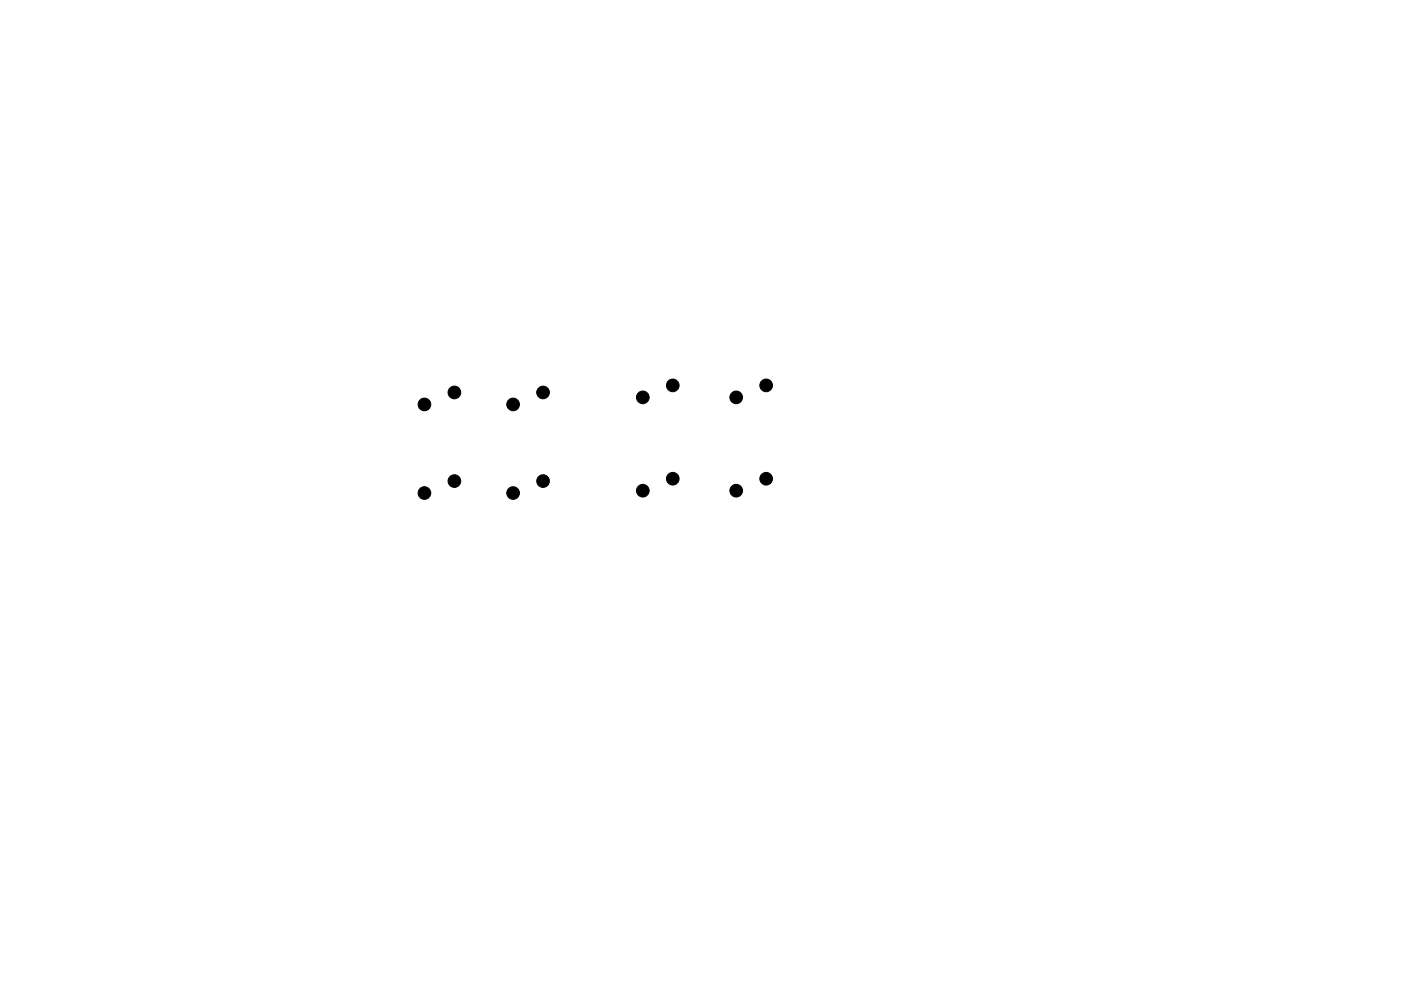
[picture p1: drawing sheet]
<svg xmlns="http://www.w3.org/2000/svg" width="297mm" height="210mm" viewBox="0 0 297 210" stroke-linecap="round" stroke-linejoin="round" font-family="sans-serif">
<g fill="#000" stroke="#000" stroke-width=".21">
<circle cx="90" cy="85.8" r="1.34"/>
<circle cx="96.3" cy="83.3" r="1.34"/>
<circle cx="108.8" cy="85.8" r="1.34"/>
<circle cx="115.1" cy="83.3" r="1.34"/>
<circle cx="136.3" cy="84.3" r="1.34"/>
<circle cx="142.6" cy="81.8" r="1.34"/>
<circle cx="156.1" cy="84.3" r="1.34"/>
<circle cx="162.4" cy="81.8" r="1.34"/>
<circle cx="90" cy="104.6" r="1.34"/>
<circle cx="96.3" cy="102.1" r="1.34"/>
<circle cx="108.8" cy="104.6" r="1.34"/>
<circle cx="115.1" cy="102.1" r="1.34"/>
<circle cx="136.3" cy="104.1" r="1.34"/>
<circle cx="142.6" cy="101.6" r="1.34"/>
<circle cx="156.1" cy="104.1" r="1.34"/>
<circle cx="162.4" cy="101.6" r="1.34"/>
</g>
</svg>
